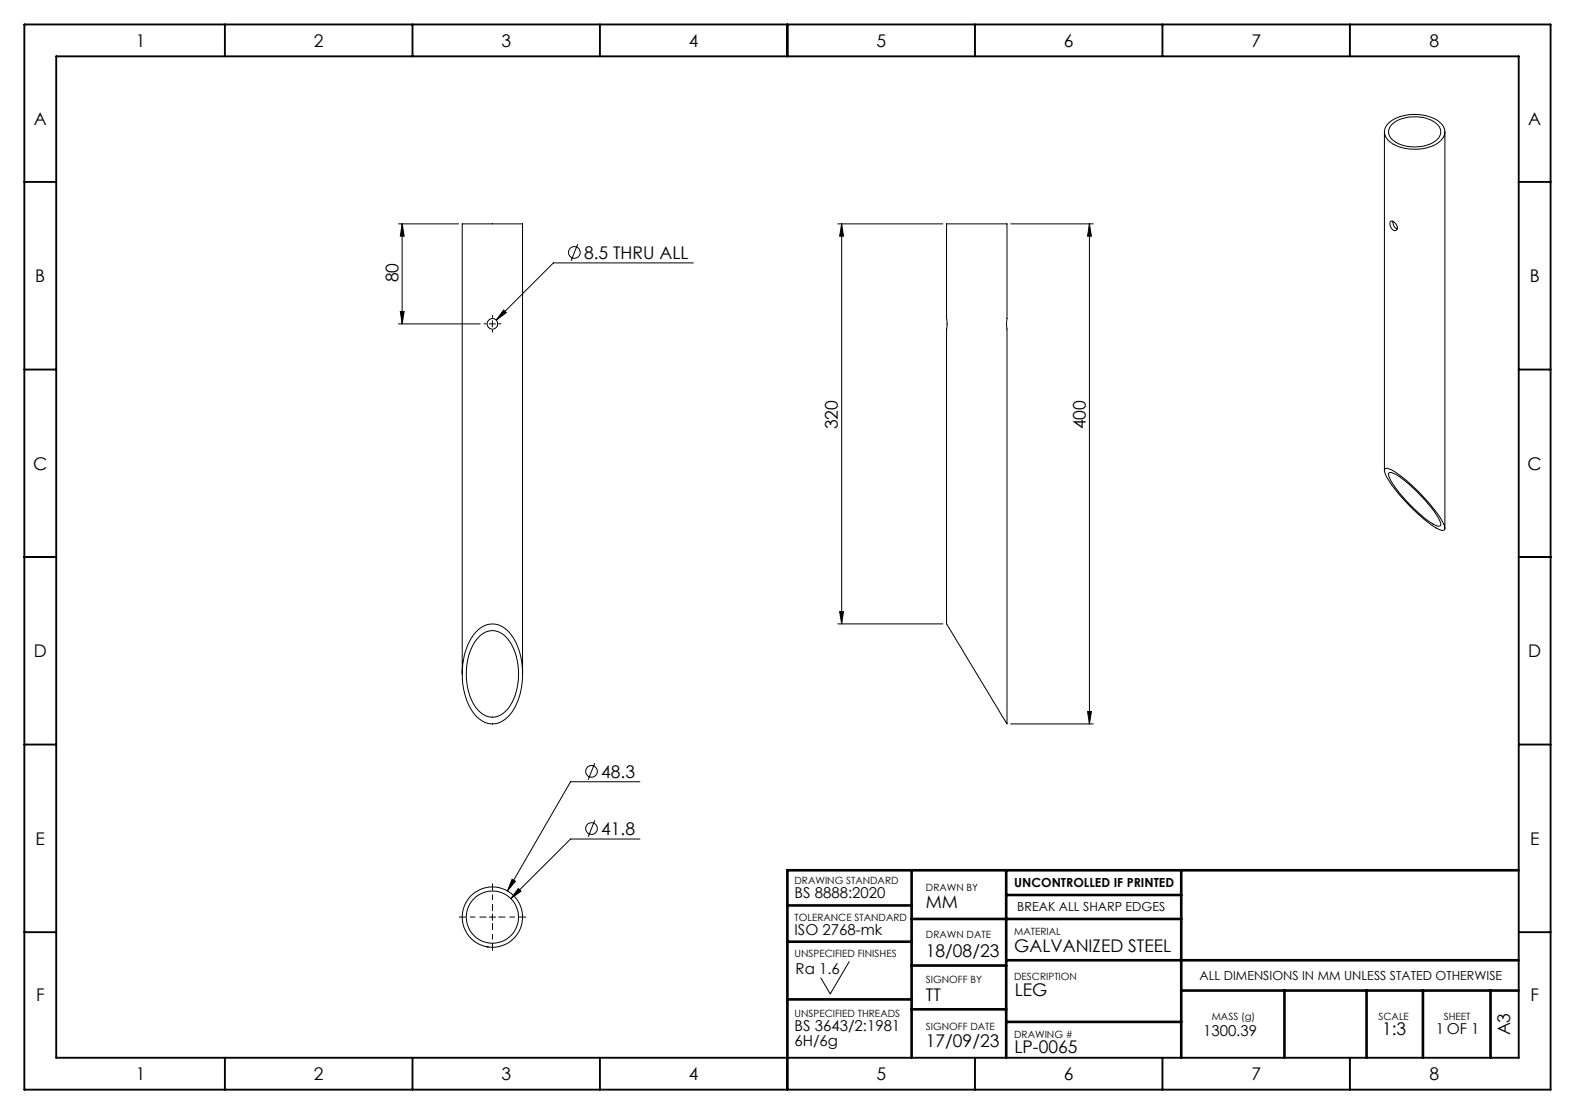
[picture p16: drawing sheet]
<svg xmlns="http://www.w3.org/2000/svg" width="594mm" height="420mm" viewBox="0 0 594 420" stroke-linecap="round" stroke-linejoin="round" font-family="sans-serif">
<defs><g id="words">
<g font-size="6.6">
<text x="51.2" y="17.6">1</text>
<text x="118.4" y="17.6">2</text>
<text x="189.1" y="17.6">3</text>
<text x="259.8" y="17.6">4</text>
<text x="330.5" y="17.6">5</text>
<text x="401.3" y="17.6">6</text>
<text x="472" y="17.6">7</text>
<text x="539.1" y="17.6">8</text>
<text x="12.8" y="47.3">A</text>
<text x="576.4" y="47.3">A</text>
<text x="220.3" y="97.6">8.5 THRU ALL</text>
<text x="13.3" y="106.3">B</text>
<text x="150.3" y="106.5" transform="rotate(-90 150.3 106.5)">80</text>
<text x="576.9" y="106.3">B</text>
<text x="316" y="161.8" transform="rotate(-90 316 161.8)">320</text>
<text x="409.5" y="161.8" transform="rotate(-90 409.5 161.8)">400</text>
<text x="12.5" y="177">C</text>
<text x="576.1" y="177">C</text>
<text x="12.8" y="247.7">D</text>
<text x="576.4" y="247.7">D</text>
<text x="226.7" y="293.2">48.3</text>
<text x="226.7" y="314.8">41.8</text>
<text x="13.4" y="318.5">E</text>
<text x="577" y="318.5">E</text>
<text x="349.2" y="342.4">MM</text>
<text x="382.5" y="359.1">GALVANIZED STEEL</text>
<text x="349.2" y="360.7">18/08/23</text>
<text x="13.6" y="377.5">F</text>
<text x="349.2" y="377.3">TT</text>
<text x="382.7" y="375.7">LEG</text>
<text x="577.2" y="377.5">F</text>
<text x="349.2" y="394.8">17/09/23</text>
<text x="521.2" y="390.2">1:3</text>
<text x="569.5" y="390.4" transform="rotate(-90 569.5 390.4)">A3</text>
<text x="382.6" y="396.9">LP-0065</text>
<text x="51.2" y="407.2">1</text>
<text x="118.4" y="407.2">2</text>
<text x="189.1" y="407.2">3</text>
<text x="259.8" y="407.2">4</text>
<text x="330.5" y="407.2">5</text>
<text x="401.3" y="407.2">6</text>
<text x="472" y="407.2">7</text>
<text x="539.1" y="407.2">8</text>
</g>
<g font-size="5.7">
<text x="299.7" y="338.6">BS 8888:2020</text>
<text x="299.7" y="352.5">ISO 2768-mk</text>
<text x="300.1" y="367.4">Ra 1.6</text>
<text x="299.7" y="388.8">BS 3643/2:1981</text>
<text x="541.5" y="389.9">1 OF 1</text>
<text x="299.7" y="394.4">6H/6g</text>
<text x="453.7" y="390.6">1300.39</text>
</g>
<g font-size="4.7">
<text x="382.5" y="334.5">UNCONTROLLED IF PRINTED</text>
<text x="383.7" y="343.6">BREAK ALL SHARP EDGES</text>
<text x="452.4" y="369.5">ALL DIMENSIONS IN MM UNLESS STATED OTHERWISE</text>
</g>
<g font-size="3.8">
<text x="299.7" y="333.4">DRAWING STANDARD</text>
<text x="349.2" y="336">DRAWN BY</text>
<text x="299.7" y="347.2">TOLERANCE STANDARD</text>
<text x="349.2" y="353.9">DRAWN DATE</text>
<text x="382.5" y="352.5">MATERIAL</text>
<text x="299.7" y="360.7">UNSPECIFIED FINISHES</text>
<text x="349.2" y="370.8">SIGNOFF BY</text>
<text x="382.5" y="369.5">DESCRIPTION</text>
<text x="299.7" y="383.5">UNSPECIFIED THREADS</text>
<text x="349.2" y="388.2">SIGNOFF DATE</text>
<text x="457" y="384.6">MASS (g)</text>
<text x="519.9" y="384.6">SCALE</text>
<text x="544.5" y="384.6">SHEET</text>
<text x="382.5" y="391.3">DRAWING #</text>
</g>
</g></defs>
<g fill="none" stroke="#000" stroke-width=".71">
<path d="M9.2 9.2h575.6v401.7h-575.6zM84.8 9.2v12M155.6 9.2v12M226.3 9.2v12M297 9.2v12M367.7 9.2v12M438.4 9.2v12M509.1 9.2v12M21.2 21.2h551.6v377.6h-551.6zM9.2 68.6h12M572.8 68.6h12M9.2 139.3h12"/>
<path d="M572.8 139.3h12M9.2 210h12M572.8 210h12M9.2 280.7h12M572.8 280.7h12M9.2 351.5h12M572.8 351.5h12M84.8 398.8v12.1M155.6 398.8v12.1M226.3 398.8v12.1M297 398.8v12.1M367.7 398.8v12.1"/>
<path d="M438.4 398.8v12.1M509.1 398.8v12.1"/>
</g>
<g fill="none" stroke="#000" stroke-width=".99">
<path d="M343.8 328.1v70.7M379.5 328.1v70.7M379.5 337.5h66M445.5 328.1v70.7M572.8 328.1h-275.8v70.7M297 341.4h46.8M297 355.1h46.8M343.8 346.5h101.7M297 376.8h46.8M343.8 364.1h35.7M379.5 362.1h193.3M445.5 373.5h127.3"/>
<path d="M484.4 373.5v25.3M515.4 373.5v25.3M536.6 373.5v25.3M562.1 373.5v25.3M343.8 380.6h35.7M379.5 385.3h66"/>
</g>
<g fill="none" stroke="#000" stroke-width=".38">
<path d="M522.1 49.7v127.7M523.6 46.5a16.4 16.4 0 0 1 19.5-.3 4.4 4.4 0 0 1-.3 7.3 16.9 16.9 0 0 1-18.9-.2 4.3 4.3 0 0 1-.3-6.8zM524.9 47a14.2 14.2 0 0 1 17-.3 3.9 3.9 0 0 1-1 6.8 14.6 14.6 0 0 1-15.8-.8 3.8 3.8 0 0 1-.2-5.7zM544.9 49.7v149.5M150.3 84.4h22.6M151.7 84.4l.7 4.7h-1.4zM151.7 84.4v37.7M217.9 92l-2.5 6.3M261.5 99.1h-52.8l-21.6 21.6M316 84.4h39.6M317.4 84.4v150.8M317.4 84.4l.7 4.7h-1.4z"/>
<path d="M381.2 84.4h31.1M410.9 84.4v188.6M410.9 84.4l.7 4.7h-1.4zM524.4 83.6l.2-.2a2.43 2.43 0 0 1 2.1 3.4 1.73 1.73 0 0 1-2.4-1.7zM525.3 83.5l.1 1a2.31 2.31 0 0 0 1.5 1.8M151 117.4h1.4l-.7 4.7zM189.9 116.9l1 1-3.8 2.8zM150.3 122.1h30.8M184.6 122.1h2.3M185.7 120.9v2.4M357 124.1v111.1l22.8 37.8v-148.9l-.2-2 .2-1.9v-35.8h-22.8v39.7M522.4 176.8a5.7 5.7 0 0 1 4.8 1.9 64.8 64.8 0 0 1 17.2 18.7l.4 1.1a1.03 1.03 0 0 1-.1 1.4 1.03 1.03 0 0 1-1.5-.1 48.5 48.5 0 0 1-14.7-12.4l-4-5.1a7.9 7.9 0 0 1-2.3-5.3z"/>
<path d="M523.8 178.4a2.73 2.73 0 0 1 3.1 .8 54.3 54.3 0 0 1 16.2 17.5 1.09 1.09 0 0 1 .1 1.6 1.09 1.09 0 0 1-1.7-.2 50.9 50.9 0 0 1-17.7-18.4zM179.5 238.3a8 8 0 0 1 13.2 .9 27.3 27.3 0 0 1-.4 30.3 8.1 8.1 0 0 1-13.2 0 27.3 27.3 0 0 1-.4-30.3zM316 235.2h39.6M316.7 230.6h1.4l-.7 4.6zM174.3 254.1v-169.7h22.8v169.7M180.6 240.1a6.8 6.8 0 0 1 10.9 .8 23.2 23.2 0 0 1-.4 26.8 7 7 0 0 1-11.5-.8 23.8 23.8 0 0 1 .3-26zM381.2 273h31.1M410.2 268.3h1.4l-.7 4.7zM224.3 287.7l-2.5 6.3M241.3 294.8h-26.1l-23.8 41.1M224.3 309.3l-2.5 6.3M241.3 316.4h-26.1l-22.5 22.4"/>
<path d="M193.1 331.5l1.3 .8-3 3.6zM195.5 335l1 1-3.8 2.8zM183.7 357h.1M184.6 345.8h2.3M185.7 344.6v2.4M320.3 362.6l-7.2 12.1-3.6-6"/>
<circle cx="216.6" cy="95.2" r="2.2"/>
<circle cx="185.7" cy="122.1" r="1.99"/>
<circle cx="223.1" cy="290.9" r="2.19"/>
<circle cx="223.1" cy="312.4" r="2.19"/>
<circle cx="185.7" cy="345.8" r="9.9"/>
<circle cx="185.7" cy="345.8" r="11.4"/>
</g>
<path d="M183.4 345.8h-10.2M185.7 343.4v-10.2M185.7 348.1v10.2M188.1 345.8h10.2" fill="none" stroke="#000" stroke-width=".38" stroke-dasharray="21.6 1.8 1.8 1.8" stroke-dashoffset="19.1"/>
<path d="M185.7 119.7v-.8M183.4 122.1h-.8M185.7 124.4v.9M188.1 122.1h.8" fill="none" stroke="#000" stroke-width=".38" stroke-dasharray="21.6 1.8 1.8 1.8"/>
<g fill="#000">
<path d="M317.4 84.4l.7 4.7h-1.4zM316.7 230.6h1.4l-.7 4.6zM410.9 84.4l.7 4.7h-1.4zM410.2 268.3h1.4l-.7 4.7z"/>
<path d="M151 117.4h1.4l-.7 4.7zM151.7 84.4l.7 4.7h-1.4z"/>
<path d="M189.9 116.9l-2.8 3.8 3.8-2.8zM195.5 335l-2.8 3.8 3.8-2.8zM193.1 331.5l-1.7 4.4 3-3.6z"/>
</g>
<use href="#words"/>
</svg>
